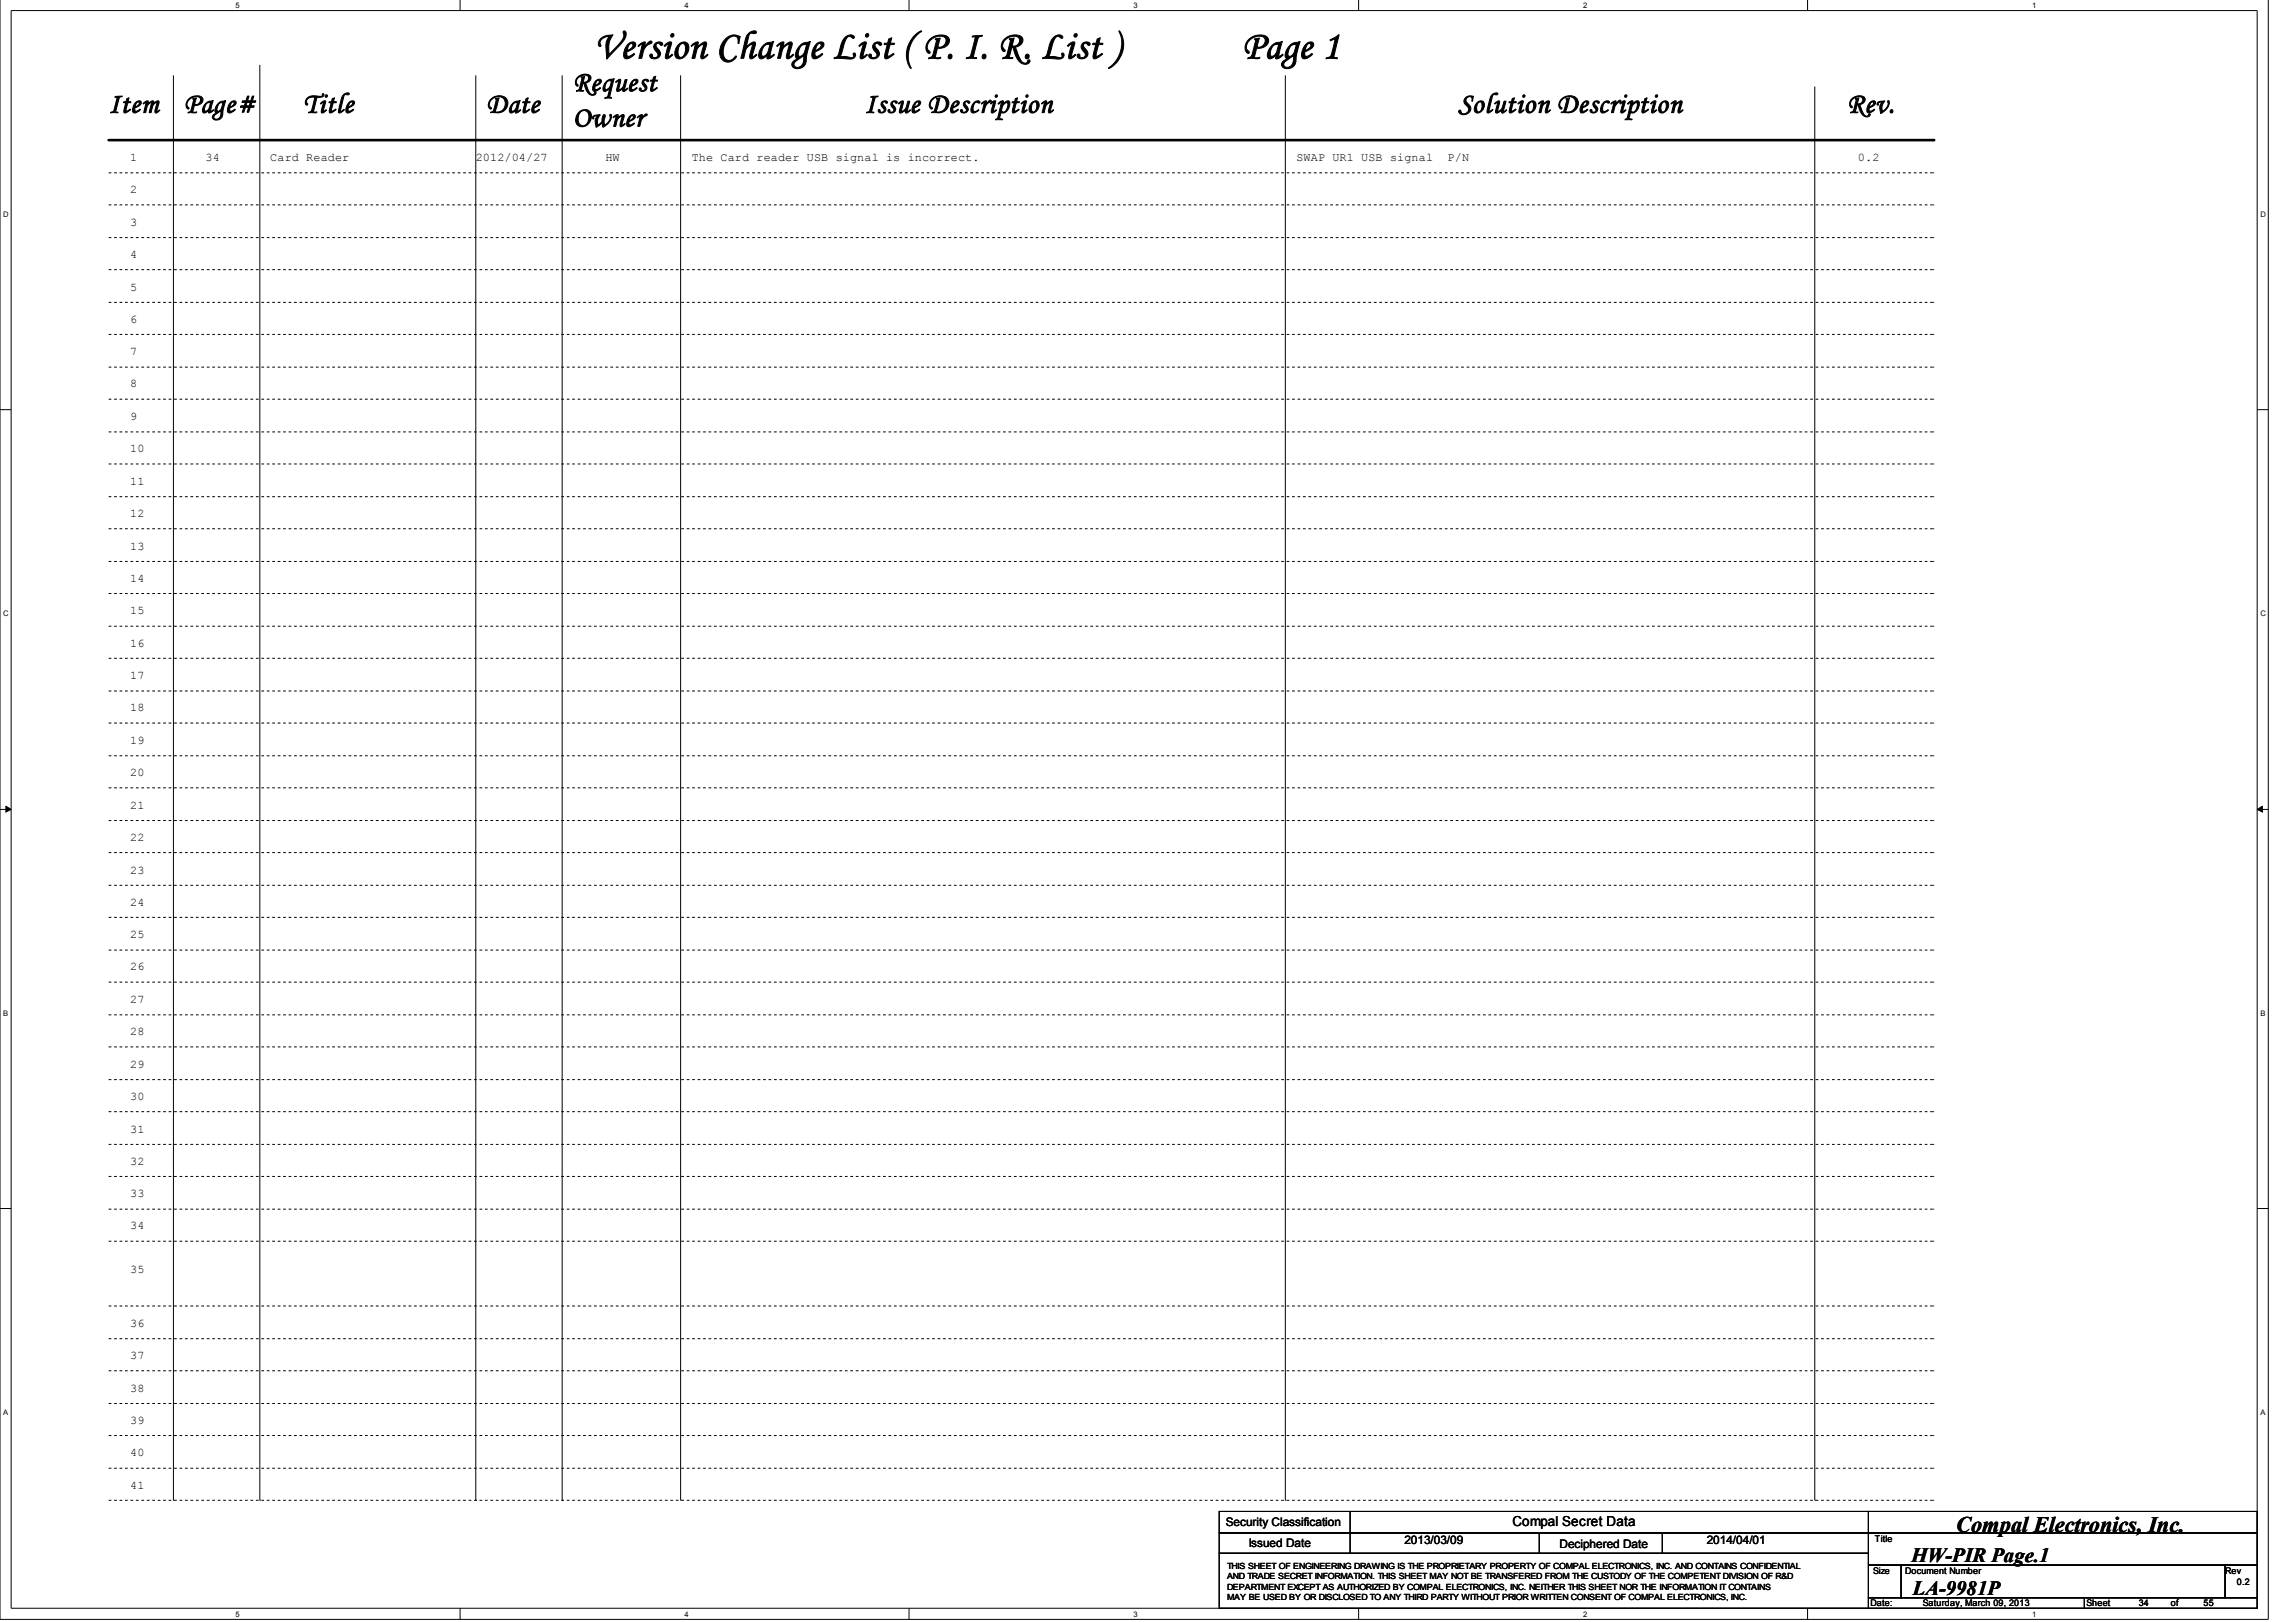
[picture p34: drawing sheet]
<svg xmlns="http://www.w3.org/2000/svg" width="297mm" height="210mm" viewBox="0 0 297 210" stroke-linecap="round" stroke-linejoin="round" font-family="sans-serif">
<defs><g id="words">
<g font-size="5.2">
<text x="76.9" y="7.5">Version Change List ( P. I. R. List )</text>
<text x="160.7" y="7.5">Page 1</text>
</g>
<g font-size="3.7">
<text x="74.1" y="11.8">Request</text>
<text x="14.1" y="14.6">Item</text>
<text x="23.8" y="14.6">Page#</text>
<text x="39.2" y="14.6">Title</text>
<text x="62.9" y="14.6">Date</text>
<text x="74.1" y="16.4">Owner</text>
<text x="111.8" y="14.6">Issue Description</text>
<text x="188.6" y="14.6">Solution Description</text>
<text x="238.9" y="14.6">Rev.</text>
</g>
<text font-size="2.9" x="253.1" y="198.3">Compal Electronics, Inc.</text>
<g font-size="2.6">
<text x="247.3" y="202.2">HW-PIR Page.1</text>
<text x="247.5" y="206.4">LA-9981P</text>
</g>
<text font-size="1.8" x="195.7" y="197.5">Compal Secret Data</text>
<g font-size="1.5">
<text x="16.8" y="20.8">1</text>
<text x="26.6" y="20.8">34</text>
<text x="35" y="20.8">Card Reader</text>
<text x="61.6" y="20.8">2012/04/27</text>
<text x="78.3" y="20.8">HW</text>
<text x="89.5" y="20.8">The Card reader USB signal is incorrect.</text>
<text x="167.7" y="20.8">SWAP UR1 USB signal</text>
<text x="187.3" y="20.8">P/N</text>
<text x="240.4" y="20.8">0.2</text>
<text x="16.8" y="25">2</text>
<text x="16.8" y="29.2">3</text>
<text x="16.8" y="33.4">4</text>
<text x="16.8" y="37.6">5</text>
<text x="16.8" y="41.8">6</text>
<text x="16.8" y="46">7</text>
<text x="16.8" y="50.1">8</text>
<text x="16.8" y="58.5">10</text>
<text x="16.8" y="54.4">9</text>
<text x="16.8" y="62.8">11</text>
<text x="16.8" y="66.9">12</text>
<text x="16.8" y="71.1">13</text>
<text x="16.8" y="75.3">14</text>
<text x="16.8" y="83.7">16</text>
<text x="16.8" y="79.5">15</text>
<text x="16.8" y="87.9">17</text>
<text x="16.8" y="92">18</text>
<text x="16.8" y="96.3">19</text>
<text x="16.8" y="100.4">20</text>
<text x="16.8" y="104.7">21</text>
<text x="16.8" y="108.8">22</text>
<text x="16.8" y="113">23</text>
<text x="16.8" y="117.2">24</text>
<text x="16.8" y="121.4">25</text>
<text x="16.8" y="125.6">26</text>
<text x="16.8" y="129.8">27</text>
<text x="16.8" y="134">28</text>
<text x="16.8" y="138.2">29</text>
<text x="16.8" y="142.3">30</text>
<text x="16.8" y="146.6">31</text>
<text x="16.8" y="150.7">32</text>
<text x="16.8" y="155">33</text>
<text x="16.8" y="159.1">34</text>
<text x="16.8" y="164.7">35</text>
<text x="16.8" y="171.7">36</text>
<text x="16.8" y="175.9">37</text>
<text x="16.8" y="180.1">38</text>
<text x="16.8" y="184.2">39</text>
<text x="16.8" y="188.5">40</text>
<text x="16.8" y="192.6">41</text>
<text x="158.6" y="197.5">Security Classification</text>
<text x="161.5" y="200.2">Issued Date</text>
<text x="181.7" y="199.8">2013/03/09</text>
<text x="201.8" y="200.3">Deciphered Date</text>
<text x="220.8" y="199.8">2014/04/01</text>
</g>
<g font-size="1.2">
<text x="242.3" y="203.6">Size</text>
<text x="242.6" y="199.6">Title</text>
<text x="246.5" y="203.6">Document Number</text>
<text x="287.9" y="203.6">Rev</text>
<text x="242" y="207.9">Date:</text>
<text x="248.8" y="207.9">Saturday, March 09, 2013</text>
<text x="269.9" y="207.9">Sheet</text>
<text x="276.7" y="207.9">34</text>
<text x="280.8" y="207.9">of</text>
<text x="285.1" y="207.9">55</text>
<text x="289.4" y="205.1">0.2</text>
</g>
<g font-size="1.1">
<text x="158.7" y="203">THIS SHEET OF ENGINEERING DRAWING IS THE PROPRIETARY PROPERTY OF COMPAL ELECTRONICS, INC. AND CONTAINS CONFIDENTIAL</text>
<text x="158.7" y="204.4">AND TRADE SECRET INFORMATION. THIS SHEET MAY NOT BE TRANSFERED FROM THE CUSTODY OF THE COMPETENT DIVISION OF R&amp;D</text>
<text x="158.7" y="205.8">DEPARTMENT EXCEPT AS AUTHORIZED BY COMPAL ELECTRONICS, INC. NEITHER THIS SHEET NOR THE INFORMATION IT CONTAINS</text>
<text x="158.7" y="207.1">MAY BE USED BY OR DISCLOSED TO ANY THIRD PARTY WITHOUT PRIOR WRITTEN CONSENT OF COMPAL ELECTRONICS, INC.</text>
</g>
<g font-size="1">
<text x="30.5" y="1">5</text>
<text x="88.6" y="1">4</text>
<text x="146.6" y="1">3</text>
<text x="204.8" y="1">2</text>
<text x="262.9" y="1">1</text>
<text x=".4" y="28">D</text>
<text x="292.4" y="28">D</text>
<text x=".4" y="79.7">C</text>
<text x="292.4" y="79.7">C</text>
<text x=".4" y="131.4">B</text>
<text x="292.4" y="131.4">B</text>
<text x=".4" y="183.1">A</text>
<text x="292.4" y="183.1">A</text>
<text x="30.5" y="209.2">5</text>
<text x="88.6" y="209.2">4</text>
<text x="146.6" y="209.2">3</text>
<text x="204.8" y="209.2">2</text>
<text x="262.9" y="209.2">1</text>
</g>
</g></defs>
<path d="M0 -.1v209.7h293.5v-209.7M1.4 1.4h290.6v206.7h-290.6z" fill="none" stroke="#000" stroke-width=".13"/>
<g fill="#fff">
<path d="M30.5 .2h.4v1h-.4z"/>
<path d="M30.5 208.4h.4v1h-.4z"/>
</g>
<path d="M59.5 -.1v1.5M59.5 208.1v1.5" fill="none" stroke="#000" stroke-width=".13"/>
<g fill="#fff">
<path d="M88.6 .2h.4v1h-.4z"/>
<path d="M88.6 208.4h.4v1h-.4z"/>
</g>
<path d="M117.6 -.1v1.5M117.6 208.1v1.5" fill="none" stroke="#000" stroke-width=".13"/>
<g fill="#fff">
<path d="M146.6 .2h.5v1h-.5z"/>
<path d="M146.6 208.4h.5v1h-.5z"/>
</g>
<path d="M175.8 -.1v1.5M175.8 208.1v1.5" fill="none" stroke="#000" stroke-width=".13"/>
<g fill="#fff">
<path d="M204.8 .2h.4v1h-.4z"/>
<path d="M204.8 208.4h.4v1h-.4z"/>
</g>
<path d="M233.8 -.1v1.5M233.8 208.1v1.5" fill="none" stroke="#000" stroke-width=".13"/>
<g fill="#fff">
<path d="M262.9 .2h.4v1h-.4z"/>
<path d="M262.9 208.4h.4v1h-.4z"/>
<path d="M.4 27.2h.5v1h-.5z"/>
<path d="M292.4 27.2h.5v1h-.5z"/>
<path d="M.4 78.8h.5v1.1h-.5z"/>
<path d="M292.4 78.8h.5v1.1h-.5z"/>
</g>
<path d="M0 53h1.4M292 53h1.5" fill="none" stroke="#000" stroke-width=".13"/>
<g fill="#fff">
<path d="M.4 130.6h.5v1h-.5z"/>
<path d="M292.4 130.6h.5v1h-.5z"/>
</g>
<path d="M0 104.7h1.4M292 104.7h1.5" fill="none" stroke="#000" stroke-width=".13"/>
<path d="M.8 104.3l.6 .4-.6 .4zM292 104.7l.7-.4v.8z" fill="#000" stroke="#000" stroke-width=".13"/>
<g fill="#fff">
<path d="M.4 182.2h.5v1h-.5z"/>
<path d="M292.4 182.2h.5v1h-.5z"/>
</g>
<g fill="none" stroke="#000" stroke-width=".13">
<path d="M22.4 9.8v184.4M33.6 8.4v185.8M61.6 9.8v184.4M72.7 9.8v184.4M88.1 9.8v184.4M166.3 9.8v184.4M234.8 11.2v183M0 156.4h1.4M292 156.4h1.5M22.4 194.2h.1M33.6 194.2h.1M61.6 194.2h.1"/>
<path d="M72.7 194.2h.1M88.1 194.2h.1M157.7 195.6h84v2.8h-84zM157.7 198.4h84v2.6h-84zM166.3 194.2h.1M174.7 198.4h.1M174.7 195.6v5.4M199.1 198.4v2.6M215.1 198.4v2.6M234.8 194.2h.1M241.7 195.6h50.3v2.8h-50.3zM241.7 198.4h50.3v4.1h-50.3z"/>
<path d="M157.7 201h84v7.1h-84zM174.7 201h.1M199.1 201h.1M215.1 201h.1M241.7 202.5h4.3v4.3h-4.3zM241.7 206.8h28v1.3h-28zM246 202.5h41.9v4.3h-41.9zM269.7 206.8h22.3v1.3h-22.3zM287.9 202.5h4.1v4.3h-4.1z"/>
</g>
<g fill="none" stroke="#000" stroke-width=".13" stroke-dasharray=".4 .4 .4 .4 .4 .4 .4 .4" stroke-linecap="butt">
<path d="M14.1 22.4h236M14.1 26.5h236M14.1 30.7h236M14.1 34.9h236M14.1 39.1h236M14.1 43.3h236M14.1 51.7h236M14.1 55.9h236M14.1 47.5h236M14.1 76.8h236M14.1 60h236M14.1 64.3h236"/>
<path d="M14.1 68.4h236M14.1 72.7h236M14.1 81h236M14.1 85.2h236M14.1 89.4h236M14.1 93.6h236M14.1 97.8h236M14.1 102h236M14.1 110.3h236M14.1 114.6h236M14.1 118.7h236M14.1 106.2h236"/>
<path d="M14.1 123h236M14.1 127.1h236M14.1 131.3h236M14.1 135.5h236M14.1 139.7h236M14.1 143.9h236M14.1 148.1h236M14.1 152.2h236M14.1 156.5h236M14.1 160.6h236M14.1 169h236M14.1 173.2h236"/>
<path d="M14.1 177.4h236M14.1 194.2h236M14.1 181.6h236M14.1 185.8h236M14.1 190h236"/>
</g>
<path d="M14.1 18.1h236" fill="none" stroke="#000" stroke-width=".34"/>
<circle cx="250.1" cy="18.1" r=".17" fill="#000"/>
<use href="#words"/>
</svg>
